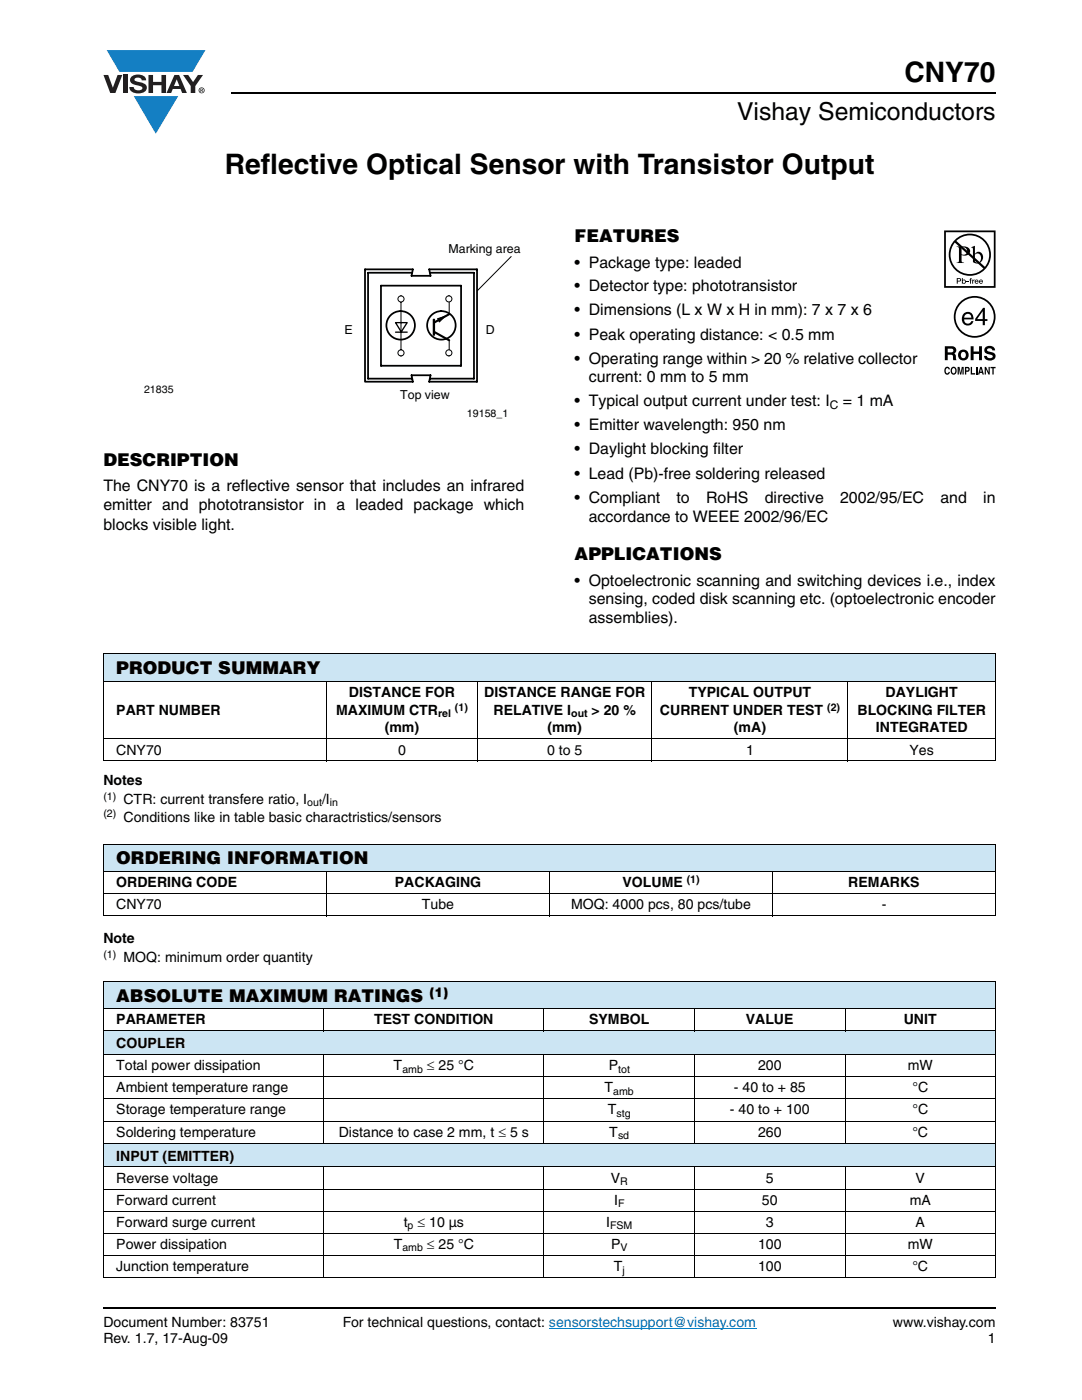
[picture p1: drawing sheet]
<svg xmlns="http://www.w3.org/2000/svg" width="216mm" height="279mm" viewBox="0 0 216 279" stroke-linecap="round" stroke-linejoin="round" font-family="sans-serif">
<defs><g id="words">
<g font-size="5.6">
<text x="180.5" y="16.4">CNY70</text>
<text x="44.8" y="34.8">Reflective Optical Sensor with Transistor Output</text>
</g>
<text font-size="4.9" x="147.1" y="24">Vishay Semiconductors</text>
<g font-size="3.5">
<text x="114.7" y="48.3">FEATURES</text>
<text x="20.6" y="92.9">DESCRIPTION</text>
<text x="114.7" y="111.8">APPLICATIONS</text>
<text x="23.2" y="134.5">PRODUCT SUMMARY</text>
<text x="23.2" y="172.4">ORDERING INFORMATION</text>
<text x="23.2" y="199.9">ABSOLUTE MAXIMUM RATINGS</text>
</g>
<g font-size="3.2">
<text x="114.7" y="53.4">• Package type: leaded</text>
<text x="114.7" y="58.2">• Detector type: phototransistor</text>
<text x="114.7" y="62.9">• Dimensions (L x W x H in mm): 7 x 7 x 6</text>
<text x="114.7" y="67.9">• Peak operating distance: &lt; 0.5 mm</text>
<text x="114.7" y="72.6">• Operating range within &gt; 20 % relative collector</text>
<text x="117.5" y="76.3">current: 0 mm to 5 mm</text>
<text x="114.7" y="81.1">• Typical output current under test: I</text>
<text x="168.2" y="81.1">= 1 mA</text>
<text x="114.7" y="85.9">• Emitter wavelength: 950 nm</text>
<text x="114.7" y="90.6">• Daylight blocking filter</text>
<text x="114.7" y="95.6">• Lead (Pb)-free soldering released</text>
<text x="20.6" y="98">The CNY70 is a reflective sensor that includes an infrared</text>
<text x="20.6" y="101.9">emitter and phototransistor in a leaded package which</text>
<text x="114.7" y="100.3">• Compliant</text>
<text x="135" y="100.3">to</text>
<text x="140.9" y="100.3">RoHS</text>
<text x="152.6" y="100.3">directive</text>
<text x="167.6" y="100.3">2002/95/EC</text>
<text x="187.7" y="100.3">and</text>
<text x="196.2" y="100.3">in</text>
<text x="20.6" y="105.7">blocks visible light.</text>
<text x="117.5" y="104.2">accordance to WEEE 2002/96/EC</text>
<text x="114.7" y="116.9">• Optoelectronic scanning and switching devices i.e., index</text>
<text x="117.5" y="120.6">sensing, coded disk scanning etc. (optoelectronic encoder</text>
<text x="117.5" y="124.3">assemblies).</text>
</g>
<g font-size="2.8">
<text x="23.2" y="142.6">PART NUMBER</text>
<text x="67.1" y="142.6">MAXIMUM CTR</text>
<text x="69.6" y="139.1">DISTANCE FOR</text>
<text x="96.6" y="139.1">DISTANCE RANGE FOR</text>
<text x="98.5" y="142.6">RELATIVE I</text>
<text x="118" y="142.6">&gt; 20 %</text>
<text x="131.7" y="142.6">CURRENT UNDER TEST</text>
<text x="137.4" y="139.1">TYPICAL OUTPUT</text>
<text x="171.1" y="142.6">BLOCKING FILTER</text>
<text x="176.7" y="139.1">DAYLIGHT</text>
<text x="76.8" y="146.2">(mm)</text>
<text x="109.2" y="146.2">(mm)</text>
<text x="146.5" y="146.2">(mA)</text>
<text x="174.8" y="146.2">INTEGRATED</text>
<text x="23.2" y="150.6">CNY70</text>
<text x="79.4" y="150.6">0</text>
<text x="109.2" y="150.6">0 to 5</text>
<text x="148.9" y="150.6">1</text>
<text x="181.5" y="150.6">Yes</text>
<text x="20.6" y="156.6">Notes</text>
<text x="24.6" y="160.4">CTR: current transfere ratio, I</text>
<text x="64.3" y="160.4">/I</text>
<text x="24.6" y="164">Conditions like in table basic charactristics/sensors</text>
<text x="23.2" y="177.1">ORDERING CODE</text>
<text x="78.8" y="177.1">PACKAGING</text>
<text x="124.2" y="177.1">VOLUME</text>
<text x="169.3" y="177.1">REMARKS</text>
<text x="23.2" y="181.5">CNY70</text>
<text x="84.2" y="181.5">Tube</text>
<text x="113.9" y="181.5">MOQ: 4000 pcs, 80 pcs/tube</text>
<text x="175.9" y="181.5">-</text>
<text x="20.6" y="188.2">Note</text>
<text x="24.6" y="192.1">MOQ: minimum order quantity</text>
<text x="23.2" y="204.4">PARAMETER</text>
<text x="23.2" y="209.2">COUPLER</text>
<text x="74.6" y="204.4">TEST CONDITION</text>
<text x="117.5" y="204.4">SYMBOL</text>
<text x="148.8" y="204.4">VALUE</text>
<text x="180.3" y="204.4">UNIT</text>
<text x="23.2" y="213.6">Total power dissipation</text>
<text x="78.5" y="213.6">T</text>
<text x="85.2" y="213.6">≤ 25 °C</text>
<text x="121.5" y="213.6">P</text>
<text x="151.3" y="213.6">200</text>
<text x="181.1" y="213.6">mW</text>
<text x="23.2" y="218">Ambient temperature range</text>
<text x="120.6" y="218">T</text>
<text x="146.4" y="218">- 40 to + 85</text>
<text x="182" y="218">°C</text>
<text x="23.2" y="222.4">Storage temperature range</text>
<text x="23.2" y="226.8">Soldering temperature</text>
<text x="67.6" y="226.8">Distance to case 2 mm, t ≤ 5 s</text>
<text x="121.3" y="222.4">T</text>
<text x="121.6" y="226.8">T</text>
<text x="145.6" y="222.4">- 40 to + 100</text>
<text x="151.3" y="226.8">260</text>
<text x="182" y="222.4">°C</text>
<text x="182.1" y="226.8">°C</text>
<text x="23.2" y="231.6">INPUT (EMITTER)</text>
<text x="23.2" y="236">Reverse voltage</text>
<text x="121.9" y="236">V</text>
<text x="152.8" y="236">5</text>
<text x="182.7" y="236">V</text>
<text x="23.2" y="240.4">Forward current</text>
<text x="23.2" y="244.8">Forward surge current</text>
<text x="80.6" y="244.8">t ≤ 10 µs</text>
<text x="120.9" y="244.8">I</text>
<text x="122.5" y="240.4">I</text>
<text x="152" y="240.4">50</text>
<text x="152.8" y="244.8">3</text>
<text x="181.5" y="240.4">mA</text>
<text x="182.7" y="244.8">A</text>
<text x="23.2" y="249.2">Power dissipation</text>
<text x="78.6" y="249.2">T</text>
<text x="85.2" y="249.2">≤ 25 °C</text>
<text x="121.9" y="249.2">P</text>
<text x="151.3" y="249.2">100</text>
<text x="181.1" y="249.2">mW</text>
<text x="23.2" y="253.7">Junction temperature</text>
<text x="122.5" y="253.7">T</text>
<text x="151.3" y="253.7">100</text>
<text x="182.1" y="253.7">°C</text>
<text x="20.6" y="264.9">Document Number: 83751</text>
<text x="20.6" y="268.1">Rev. 1.7, 17-Aug-09</text>
<text x="68.4" y="264.9">For technical questions, contact: sensorstechsupport@vishay.com</text>
<text x="178.2" y="264.9">www.vishay.com</text>
<text x="197.1" y="268.1">1</text>
</g>
<text font-size="2.6" x="85.7" y="198.9">(1)</text>
<g font-size="2.5">
<text x="89.5" y="50.5">Marking area</text>
<text x="68.7" y="66.7">E</text>
<text x="96.9" y="66.7">D</text>
<text x="79.9" y="79.7">Top view</text>
</g>
<text font-size="2.4" x="165.6" y="81.7">C</text>
<text font-size="2.1" fill="#040503" x="28.8" y="78.5">21835</text>
<g font-size="2.1">
<text x="93.2" y="83.1">19158_1</text>
<text x="87.4" y="143.2">rel</text>
<text x="90.8" y="141.8">(1)</text>
<text x="114" y="143.2">out</text>
<text x="165.1" y="141.8">(2)</text>
<text x="20.6" y="159.6">(1)</text>
<text x="61.3" y="161">out</text>
<text x="65.8" y="161">in</text>
<text x="20.6" y="163.1">(2)</text>
<text x="137" y="176.2">(1)</text>
<text x="20.6" y="191.2">(1)</text>
<text x="80.3" y="214.1">amb</text>
<text x="123.3" y="214.1">tot</text>
<text x="122.4" y="218.5">amb</text>
<text x="123" y="222.9">stg</text>
<text x="123.3" y="227.4">sd</text>
<text x="123.7" y="236.5">R</text>
<text x="81.3" y="245.3">p</text>
<text x="121.7" y="245.3">FSM</text>
<text x="123.3" y="240.9">F</text>
<text x="80.3" y="249.7">amb</text>
<text x="123.8" y="249.7">V</text>
<text x="124.2" y="254.2">j</text>
</g>
</g></defs>
<g fill="#147fc3">
<path d="M21.3 10h19.7l-2.6 4.4h-3.8h-10.8z"/>
<path d="M26.7 19.2h8.9l-4.5 7.5z"/>
</g>
<g fill="#231f20">
<path d="M20.6 15h1l.9 2.5 1-2.5h.9l-1.4 3.6h-1z"/>
<path d="M24.6 15h.9v3.6h-.9z"/>
<path d="M26.3 15.3a2.1 2.1 0 0 1 2.8 .3l.1 .4h-.9a.79 .79 0 0 0-.7-.5 .79 .79 0 0 0-.8 .4l.3 .3 1 .2a1.08 1.08 0 0 1 1.2 1.1 1.08 1.08 0 0 1-1.1 1.1 1.73 1.73 0 0 1-2.4-1.2h.9a.96 .96 0 0 0 .8 .6 .96 .96 0 0 0 .9-.4 1.31 1.31 0 0 0-1.2-.6 1.03 1.03 0 0 1-1.1-.6 1.03 1.03 0 0 1 .2-1.1z"/>
<path d="M29.6 15h.9v1.3h1.7v-1.3h.9v3.6h-.9v-1.6h-1.7v1.6h-.9z"/>
<path d="M36.5 15h1.1l.9 1.4 1-1.4h1l-1.5 2.2v1.4h-.9v-1.4z"/>
<path d="M35.3 15.8l.5 1.4h-1.1zM34.8 15l-1.6 3.6h1l.3-.8h1.5l.3 .8h1l-1.6-3.6z"/>
<path d="M39.8 18a.46 .46 0 0 1 .9 0 .46 .46 0 0 1-.9 0zM39.6 18a.6 .6 0 0 0 1.2 0 .6 .6 0 0 0-1.2 0z"/>
<path d="M40.1 17.8h.2v.2h-.2zM40 17.7v.7h.1v-.3l.4 .3-.2-.3 .2-.2-.1-.2z"/>
</g>
<path d="M109.5 265.1h41.4" fill="none" stroke="#007ec4" stroke-width=".2"/>
<path d="M46.1 18.6h152.5M20.6 261h178" fill="none" stroke="#000" stroke-width=".36"/>
<path d="M68.7 48.4h35.2v35.2h-35.2z" fill="#fff"/>
<g fill="none" stroke="#000" stroke-width=".35">
<path d="M72.8 53.8h9.6l-.3 1.2h3.8l-.3-1.2h9.6v22.4h-9.6l.3-1.3h-3.8l.3 1.3h-9.6zM76 57h16v16h-16zM82.1 54.4h-8.7v21.2h8.7M85.9 54.4h8.7v21.2h-8.7"/>
<circle cx="79.9" cy="64.9" r="2.84"/>
<circle cx="88.1" cy="64.9" r="2.84"/>
</g>
<path d="M78.9 64.2h2.6l-1.3 1.7z" fill="#fff"/>
<g fill="none" stroke="#000" stroke-width=".2">
<path d="M102 51.2l-6.8 6.8M80 60.3v9.5M80.1 66.2v.1M86.4 63.7h.3v3.2h-.3zM87.3 63.6l1.5-.5-1.1 1.2zM89.6 60.3v2.4M89.6 67.9v1.9"/>
<circle cx="80" cy="59.7" r=".61"/>
<circle cx="89.6" cy="59.7" r=".61"/>
<circle cx="80" cy="70.4" r=".61"/>
<circle cx="89.6" cy="70.4" r=".61"/>
</g>
<path d="M86.6 63.7v3.2" fill="none" stroke="#000" stroke-width=".27"/>
<path d="M86.7 66.3l2.9 1.6M89.6 62.7l-2.9 1.6" fill="none" stroke="#000" stroke-width=".42"/>
<path d="M87.3 63.6l1.5-.5-1.1 1.2z" fill-rule="evenodd" fill="#000"/>
<path d="M78.9 64.4h2.3l-1.1 1.8zM78.9 66.3h2.3" fill="none" stroke="#000" stroke-width=".26"/>
<g fill="#fff">
<path d="M28.7 47.9h29.6v34.5h-29.6z"/>
<path d="M188.4 46h10.2v28.8h-10.2z"/>
</g>
<g fill="#000">
<path d="M192.9 56.1h.4v.2h-.4zM193.6 55.5h.3l-.2 .2 .2 .1v.1h-.2v.7h-.1v-.7h-.2zM194 55.8h.2v.2l.3-.2v.2h-.3v.6h-.2zM188.6 73.4l.4-.2 .3 .1 .2 .4-.6-.2a.66 .66 0 0 0 .1 1l.3-.3h.2a.54 .54 0 0 1-.4 .6 .54 .54 0 0 1-.6-.5zM191.1 73.2h.4l.2 1.2 .2-1.2h.4v1.5h-.3v-1.2l-.2 1.2h-.2l-.3-1.2v1.2h-.2zM193.7 73.2h.3v1.3h.6v.2h-.9zM193.7 69.1h.6v1.1h1.1v-1.1h.5v2.8h-.5v-1.3h-1.1v1.3h-.6zM194.7 73.2h.3v1.5h-.3zM196.7 69.2a1.15 1.15 0 0 1 1.9 .7h-.6v-.1a.68 .68 0 0 0-1-.2v.4l.2 .1a1.29 1.29 0 0 1 1.5 .9 1.17 1.17 0 0 1-1.2 1 1.17 1.17 0 0 1-1.1-1h.5l.1 .2a.67 .67 0 0 0 1.1-.1l-.3-.3-.5-.1a.82 .82 0 0 1-.9-.5 .82 .82 0 0 1 .3-1zM196.5 73.2h.3l.5 1.1v-1.1h.2v1.5h-.3l-.5-1v1h-.2zM197.6 73.2h1.1v.3h-.4v1.2h-.3v-1.2h-.4z"/>
<path d="M190.8 48.1a3.9 3.9 0 0 1 5.3-.1 3.9 3.9 0 0 1 .4 5.3zM190.5 48.4l5.7 5.2a3.9 3.9 0 0 1-5.3 .1 3.9 3.9 0 0 1-.4-5.3zM189.3 50.8a4.2 4.2 0 0 0 8.4 0 4.2 4.2 0 0 0-8.4 0z"/>
<path d="M191.1 55.7v.3h.4v-.3zM190.9 55.5l.7 .1 .2 .2-.2 .3-.5 .1v.4h-.2z"/>
<path d="M191.9 49.4v1.3a.75 .75 0 0 0 1.1-.6 .75 .75 0 0 0-1.1-.7zM190.9 49.2a2.81 2.81 0 0 1 2.4 .3 .97 .97 0 0 1 0 1.2 .97 .97 0 0 1-1.2 .3l-.2-.1v1.1v.2l.5 .3h-1.5l.3-.1 .1-.4v-2.3v-.3z"/>
<path d="M192.1 56.2a.26 .26 0 0 0 .5 0 .26 .26 0 0 0-.5 0zM191.9 55.5h.2v.4a.38 .38 0 0 1 .5 .1 .38 .38 0 0 1 0 .5 .38 .38 0 0 1-.5 0l-.2 .1z"/>
<path d="M194.5 50.8v1.4l.2 .1a.72 .72 0 0 0 .8 0 .72 .72 0 0 0 .3-.8 .72 .72 0 0 0-.4-.8 .72 .72 0 0 0-.9 .1zM193.8 49.4l.7-.3v1.6a.89 .89 0 0 1 1.1-.4 .89 .89 0 0 1 .6 1 1.23 1.23 0 0 1-.7 1.2 1.23 1.23 0 0 1-1.4-.2v-2.7z"/>
<path d="M194.7 56v.1h.4l-.2-.2zM194.7 55.8l.4 .1 .2 .4h-.6v.1h.5a.42 .42 0 0 1-.6 .1 .42 .42 0 0 1 .1-.7z"/>
<path d="M195.6 56l-.1 .1h.4l-.2-.2zM195.5 55.8l.5 .1 .1 .4h-.6l.1 .1h.5a.42 .42 0 0 1-.7 .1 .42 .42 0 0 1 .1-.7z"/>
<path d="M188.7 46.3h9.6v10.8h-9.6zM188.4 46v11.4h10.3v-11.4z"/>
<path d="M189.1 69.6v.7h.9a.39 .39 0 0 0 .1-.7zM188.5 69.1h1.4a.79 .79 0 0 1 .8 .4 .79 .79 0 0 1-.1 .9l-.2 .2a.98 .98 0 0 1 .4 1.1l.1 .2h-.7l-.2-1.1h-.9v1.1h-.6z"/>
<path d="M190.1 73.5a.64 .64 0 0 0 .2 1h.1a.64 .64 0 0 0-.1-1zM189.9 73.3l.2-.1a.56 .56 0 0 1 .7 .4 .82 .82 0 0 1-.5 1.2h-.2a.89 .89 0 0 1-.2-1.5z"/>
<path d="M190.7 63.2a3.8 3.8 0 0 1 7.6 0 3.8 3.8 0 0 1-7.6 0zM190.3 63.2a4.2 4.2 0 0 0 8.4 0 4.2 4.2 0 0 0-8.4 0z"/>
<path d="M192 70.3a.63 .63 0 0 0-.3 .8 .63 .63 0 0 0 .8 .3 .63 .63 0 0 0 .2-.8 .63 .63 0 0 0-.7-.3zM191.2 70.9a1.09 1.09 0 0 1 2.1 0 1.09 1.09 0 0 1-2.1 0z"/>
<path d="M192.8 73.5v.4l.4-.1v-.3zM192.5 73.2h.6a.5 .5 0 0 1 .4 .5 .5 .5 0 0 1-.4 .5h-.3v.5h-.3z"/>
<path d="M192.6 62.9l-.2 .5h1.4a.7 .7 0 0 0-.4-.7 .7 .7 0 0 0-.8 .2zM192.4 62.5a1.18 1.18 0 0 1 1.4-.1 1.18 1.18 0 0 1 .5 1.3h-1.9a.73 .73 0 0 0 .5 .9 .73 .73 0 0 0 .9-.5h.4a1.21 1.21 0 0 1-1.6 .8 1.21 1.21 0 0 1-.6-1.7z"/>
<path d="M196.1 62.1l-1.1 1.6h1.1zM196.2 61.4h.3v2.3h.5v.4h-.5v.8h-.4v-.8h-1.5v-.5z"/>
<path d="M195.7 73.6l-.1 .6h.3zM195.6 73.2h.3l.4 1.5h-.3v-.3h-.5l-.1 .3h-.3z"/>
</g>
<path d="M20.6 130.5h178v5.5h-178z" fill="#cce5f3"/>
<g fill="#fff">
<path d="M20.6 136h44.6v11.4h-44.6z"/>
<path d="M65.2 136h30.1v11.4h-30.1z"/>
<path d="M95.3 136h34.8v11.4h-34.8z"/>
<path d="M130.1 136h39.1v11.4h-39.1z"/>
<path d="M169.2 136h29.4v11.4h-29.4z"/>
</g>
<path d="M20.6 168.4h178v5.5h-178z" fill="#cce5f3"/>
<g fill="#fff">
<path d="M20.6 173.9h44.6v4.5h-44.6z"/>
<path d="M65.2 173.9h44.4v4.5h-44.4z"/>
<path d="M109.6 173.9h44.6v4.5h-44.6z"/>
<path d="M154.2 173.9h44.4v4.5h-44.4z"/>
</g>
<g fill="#cce5f3">
<path d="M20.6 195.8h178v5.5h-178z"/>
<path d="M20.6 205.7h178v4.8h-178z"/>
<path d="M20.6 228.1h178v4.8h-178z"/>
</g>
<g fill="none" stroke="#000" stroke-width=".2">
<path d="M20.6 130.5h178.1M20.6 136h178.1M20.6 130.6v21.2M65.2 135.9v16.1M95.3 135.9v16.1M130.1 135.9v16.1M169.2 135.9v16.1M198.6 130.6v21.2M20.6 147.4h178.1M20.6 151.9h178.1M20.6 168.4h178.1M20.6 173.9h178.1"/>
<path d="M20.6 178.4h178.1M20.6 168.5v14.2M65.2 173.9v9M109.6 173.9v9M154.2 173.9v9M198.6 168.5v14.2M20.6 182.8h178.1M20.6 195.8h178.1M20.6 195.9v58.9M198.6 195.9v58.9M20.6 201.3h178.1M20.6 205.7h178.1"/>
<path d="M20.6 210.5h178.1M20.6 214.9h178.1M20.6 219.3h178.1M64.6 201.2v4.6M64.6 210.4v17.8M108.5 201.2v4.6M108.5 210.4v17.8M138.6 201.2v4.6M138.6 210.4v17.8M168.6 201.2v4.6M168.6 210.4v17.8M20.6 223.7h178.1"/>
<path d="M20.6 228.1h178.1M20.6 232.9h178.1M20.6 237.3h178.1M64.6 232.8v22.2M108.5 232.8v22.2M138.6 232.8v22.2M168.6 232.8v22.2M20.6 241.7h178.1M20.6 246.1h178.1M20.6 250.5h178.1M20.6 255h178.1"/>
</g>
<use href="#words"/>
</svg>
